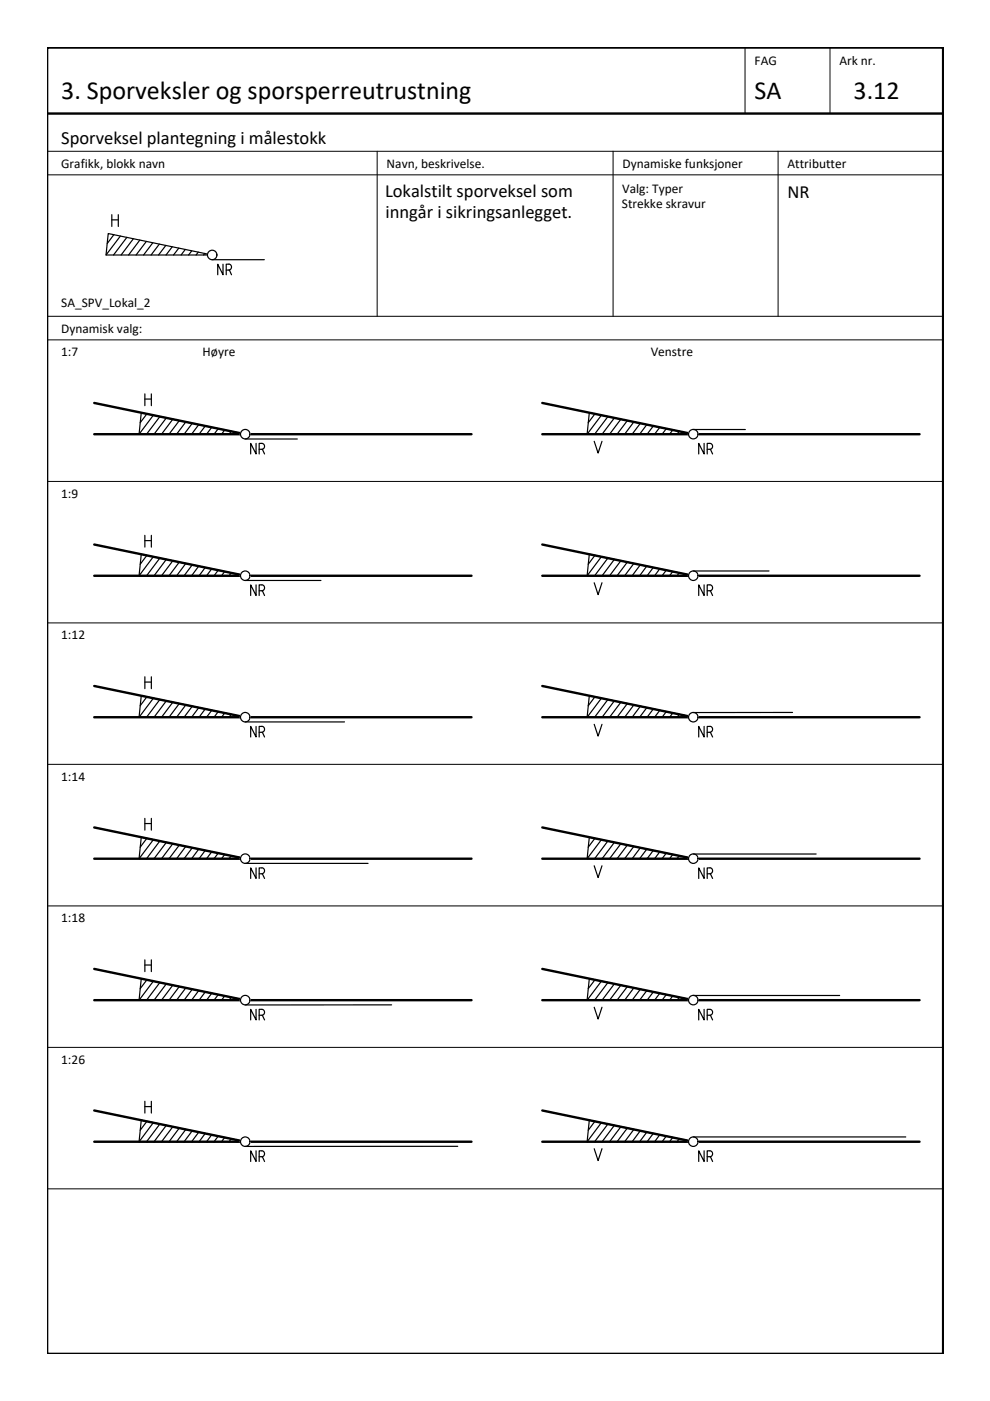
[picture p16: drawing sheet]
<svg xmlns="http://www.w3.org/2000/svg" width="210mm" height="297mm" viewBox="0 0 210 297" stroke-linecap="round" stroke-linejoin="round" font-family="sans-serif">
<defs><g id="words">
<g font-size="5.5">
<text x="13" y="21.1">3. Sporveksler og sporsperreutrustning</text>
<text x="160" y="21.1">SA</text>
<text x="181" y="21.1">3.12</text>
</g>
<g font-size="3.9">
<text x="13" y="30.6">Sporveksel plantegning i målestokk</text>
<text x="81.6" y="41.7">Lokalstilt sporveksel som</text>
<text x="81.7" y="46.2">inngår i sikringsanlegget.</text>
<text x="167" y="42.1">NR</text>
</g>
<g font-size="2.8">
<text x="160" y="13.9">FAG</text>
<text x="178" y="13.9">Ark nr.</text>
<text x="13" y="35.6">Grafikk, blokk navn</text>
<text x="82" y="35.6">Navn, beskrivelse.</text>
<text x="132" y="35.6">Dynamiske funksjoner</text>
<text x="167" y="35.6">Attributter</text>
<text x="131.9" y="41">Valg: Typer</text>
<text x="131.9" y="44.1">Strekke skravur</text>
<text x="13" y="65.1">SA_SPV_Lokal_2</text>
<text x="13" y="70.6">Dynamisk valg:</text>
<text x="13" y="75.6">1:7</text>
<text x="43" y="75.6">Høyre</text>
<text x="138" y="75.6">Venstre</text>
<text x="13" y="105.6">1:9</text>
<text x="13" y="135.6">1:12</text>
<text x="13" y="165.6">1:14</text>
<text x="13" y="195.6">1:18</text>
<text x="13" y="225.6">1:26</text>
</g>
</g></defs>
<!-- layer: RAMME SYMBOLER -->
<g fill="none" stroke="#000" stroke-width=".21">
<path d="M158 10.1v14M176 10.1v14M10 32.1h189.9M10 37.1h189.9M80 32.1v35M130 32.1v35M165 32.1v35M10 67.1h189.9M10 72.1h189.9M10 102.1h189.9M10 132.1h189.9M10 162.1h189.9"/>
<path d="M10 192.1h189.9M10 222.1h189.9M10 252.1h189.9"/>
</g>
<!-- layer: RAMME -->
<path d="M10 10.1h190v276.9h-190zM10 24.1h189.9" fill="none" stroke="#000" stroke-width=".51"/>
<!-- layer: SIG-SPOR enlinje -->
<g fill="none" stroke="#000" stroke-width=".51">
<path d="M20 92.1h80M20 85.4l32 6.7M115 92.1h80M115 85.4l32 6.7M20 115.5l32 6.6M115 115.5l32 6.6M20 122.1h80M115 122.1h80M20 152.1h80M20 145.4l32 6.7M115 152.1h80M115 145.4l32 6.7"/>
<path d="M20 175.4l32 6.7M115 175.4l32 6.7M20 182.1h80M115 182.1h80M20 212.1h80M20 205.4l32 6.7M115 212.1h80M115 205.4l32 6.7M20 235.4l32 6.7M115 235.4l32 6.7M20 242.1h80M115 242.1h80"/>
</g>
<!-- layer: SIG-Sporveksler -->
<g fill="none" stroke="#000" stroke-width=".25">
<path d="M22.9 49.5l22.1 4.6h-22.5zM23.7 45.5v2.5M23.7 46.6h1.4M24.2 49.7l-1.5 1.9M25.1 45.5v2.5M25.5 50l-3 4.1M26.9 50.3l-2.8 3.8M28.3 50.6l-2.6 3.5M29.7 50.9l-2.4 3.2M31 51.2l-2.1 2.9M32.4 51.5l-2 2.6M33.8 51.8l-1.8 2.3"/>
<path d="M35.2 52l-1.6 2.1M36.5 52.3l-1.3 1.8M37.9 52.6l-1.1 1.5M39.3 52.9l-.9 1.2M40.7 53.2l-.7 .9M42 53.5l-.4 .6M43.4 53.7l-.2 .4M44.8 54l-.1 .1M45 55.1h11M30 87.5l22 4.6h-22.5zM30.7 83.5v2.5M30.7 84.6h1.4"/>
<path d="M31.1 87.8l-1.4 1.8M32.1 83.5v2.5M32.5 88l-3 4.1M33.9 88.3l-2.8 3.8M35.3 88.6l-2.6 3.5M36.6 88.9l-2.4 3.2M38 89.2l-2.2 2.9M39.4 89.5l-2 2.6M40.8 89.8l-1.8 2.3M42.1 90l-1.5 2.1M43.5 90.3l-1.3 1.8M44.9 90.6l-1.1 1.5"/>
<path d="M46.3 90.9l-.9 1.2M47.6 91.2l-.6 .9M49 91.4l-.4 .7M50.4 91.7l-.2 .4M51.8 92v.1M52 93.1h11M124.9 87.5l22.1 4.6h-22.5zM126 93.6l.8 2.5 .8-2.5M126.1 87.8l-1.4 1.8M127.5 88l-3 4.1M128.9 88.3l-2.8 3.8M130.3 88.6l-2.6 3.5"/>
<path d="M131.6 88.9l-2.4 3.2M133 89.2l-2.2 2.9M134.4 89.5l-2 2.6M135.8 89.8l-1.8 2.3M137.1 90l-1.5 2.1M138.5 90.3l-1.3 1.8M139.9 90.6l-1.1 1.5M141.3 90.9l-.9 1.2M142.6 91.2l-.6 .9M144 91.4l-.4 .7M145.4 91.7l-.2 .4M146.8 92l-.1 .1"/>
<path d="M147 91.1h11M30 117.5l22 4.6h-22.5zM30.7 113.5v2.5M30.7 114.6h1.4M31.1 117.8l-1.4 1.8M32.1 113.5v2.5M32.5 118l-3 4.1M33.9 118.3l-2.8 3.8M35.3 118.6l-2.6 3.5M36.6 118.9l-2.4 3.2M38 119.2l-2.2 2.9M39.4 119.5l-2 2.6"/>
<path d="M40.8 119.7l-1.8 2.4M124.9 117.5l22.1 4.6h-22.5zM126.1 117.8l-1.4 1.8M127.5 118l-3 4.1M128.9 118.3l-2.8 3.8M130.3 118.6l-2.6 3.5M131.6 118.9l-2.4 3.2M133 119.2l-2.2 2.9M134.4 119.5l-2 2.6M135.8 119.7l-1.8 2.4M42.1 120l-1.5 2.1M43.5 120.3l-1.3 1.8"/>
<path d="M44.9 120.6l-1.1 1.5M46.3 120.9l-.9 1.2M47.6 121.2l-.6 .9M49 121.5l-.4 .6M50.4 121.7l-.2 .4M51.8 122v.1M52 123.1h16.1M126 123.6l.8 2.5 .8-2.5M137.1 120l-1.5 2.1M138.5 120.3l-1.3 1.8M139.9 120.6l-1.1 1.5M141.3 120.9l-.9 1.2"/>
<path d="M142.6 121.2l-.6 .9M144 121.5l-.4 .6M145.4 121.7l-.2 .4M146.8 122l-.1 .1M147 121.1h16M30 147.5l22 4.6h-22.5zM30.7 143.5v2.5M30.7 144.6h1.4M31.1 147.8l-1.4 1.8M32.1 143.5v2.5M32.5 148l-3 4.1M33.9 148.3l-2.8 3.8"/>
<path d="M35.3 148.6l-2.6 3.5M36.6 148.9l-2.4 3.2M38 149.2l-2.2 2.9M39.4 149.5l-2 2.6M40.8 149.7l-1.8 2.4M42.1 150l-1.5 2.1M43.5 150.3l-1.3 1.8M44.9 150.6l-1.1 1.5M46.3 150.9l-.9 1.2M47.6 151.2l-.6 .9M49 151.5l-.4 .6M50.4 151.7l-.2 .4"/>
<path d="M51.8 152v.1M52 153.1h21M124.9 147.5l22.1 4.6h-22.5zM126 153.6l.8 2.5 .8-2.5M126.1 147.8l-1.4 1.8M127.5 148l-3 4.1M128.9 148.3l-2.8 3.8M130.3 148.6l-2.6 3.5M131.6 148.9l-2.4 3.2M133 149.2l-2.2 2.9M134.4 149.5l-2 2.6M135.8 149.7l-1.8 2.4"/>
<path d="M137.1 150l-1.5 2.1M138.5 150.3l-1.3 1.8M139.9 150.6l-1.1 1.5M141.3 150.9l-.9 1.2M142.6 151.2l-.6 .9M144 151.5l-.4 .6M145.4 151.7l-.2 .4M146.8 152l-.1 .1M168 151.1h-21M30 177.5l22 4.6h-22.5zM30.7 173.5v2.5M30.7 174.6h1.4"/>
<path d="M31.1 177.7l-1.4 1.9M32.1 173.5v2.5M32.5 178l-3 4.1M33.9 178.3l-2.8 3.8M35.3 178.6l-2.6 3.5M36.6 178.9l-2.4 3.2M38 179.2l-2.2 2.9M39.4 179.5l-2 2.6M40.8 179.8l-1.8 2.3M124.9 177.5l22.1 4.6h-22.5zM126.1 177.7l-1.4 1.9M127.5 178l-3 4.1"/>
<path d="M128.9 178.3l-2.8 3.8M130.3 178.6l-2.6 3.5M131.6 178.9l-2.4 3.2M133 179.2l-2.2 2.9M134.4 179.5l-2 2.6M135.8 179.8l-1.8 2.3M42.1 180l-1.5 2.1M43.5 180.3l-1.3 1.8M44.9 180.6l-1.1 1.5M46.3 180.9l-.9 1.2M47.6 181.2l-.6 .9M49 181.4l-.4 .7"/>
<path d="M50.4 181.7l-.2 .4M51.8 182v.1M52 183.1h26M126 183.6l.8 2.5 .8-2.5M137.1 180l-1.5 2.1M138.5 180.3l-1.3 1.8M139.9 180.6l-1.1 1.5M141.3 180.9l-.9 1.2M142.6 181.2l-.6 .9M144 181.4l-.4 .7M145.4 181.7l-.2 .4M146.8 182l-.1 .1"/>
<path d="M147 181.1h26M30 207.5l22 4.6h-22.5zM30.7 203.5v2.5M30.7 204.6h1.4M31.1 207.8l-1.4 1.8M32.1 203.5v2.5M32.5 208l-3 4.1M33.9 208.3l-2.8 3.8M35.3 208.6l-2.6 3.5M36.6 208.9l-2.4 3.2M38 209.2l-2.2 2.9M39.4 209.5l-2 2.6"/>
<path d="M40.8 209.7l-1.8 2.4M42.1 210l-1.5 2.1M43.5 210.3l-1.3 1.8M44.9 210.6l-1.1 1.5M46.3 210.9l-.9 1.2M47.6 211.2l-.6 .9M49 211.5l-.4 .6M50.4 211.7l-.2 .4M51.8 212v.1M83 213l-31 .1M124.9 207.5l22.1 4.6h-22.5zM126 213.6l.8 2.5 .8-2.5"/>
<path d="M126.1 207.8l-1.4 1.8M127.5 208l-3 4.1M128.9 208.3l-2.8 3.8M130.3 208.6l-2.6 3.5M131.6 208.9l-2.4 3.2M133 209.2l-2.2 2.9M134.4 209.5l-2 2.6M135.8 209.7l-1.8 2.4M137.1 210l-1.5 2.1M138.5 210.3l-1.3 1.8M139.9 210.6l-1.1 1.5M141.3 210.9l-.9 1.2"/>
<path d="M142.6 211.2l-.6 .9M144 211.5l-.4 .6M145.4 211.7l-.2 .4M146.8 212l-.1 .1M147 211.1h31M30 237.5l22 4.6h-22.5zM30.7 233.5v2.5M30.7 234.6h1.4M31.1 237.8l-1.4 1.8M32.1 233.5v2.5M32.5 238l-3 4.1M33.9 238.3l-2.8 3.8"/>
<path d="M35.3 238.6l-2.6 3.5M36.6 238.9l-2.4 3.2M38 239.2l-2.2 2.9M39.4 239.5l-2 2.6M40.8 239.7l-1.8 2.4M124.9 237.5l22.1 4.6h-22.5zM126.1 237.8l-1.4 1.8M127.5 238l-3 4.1M128.9 238.3l-2.8 3.8M130.3 238.6l-2.6 3.5M131.6 238.9l-2.4 3.2M133 239.2l-2.2 2.9"/>
<path d="M134.4 239.5l-2 2.6M135.8 239.7l-1.8 2.4M42.1 240l-1.5 2.1M43.5 240.3l-1.3 1.8M44.9 240.6l-1.1 1.5M46.3 240.9l-.9 1.2M47.6 241.2l-.6 .9M49 241.5l-.4 .6M50.4 241.7l-.2 .4M51.8 242v.1M97 243l-45 .1M126 243.6l.8 2.5 .8-2.5"/>
<path d="M137.1 240l-1.5 2.1M138.5 240.3l-1.3 1.8M139.9 240.6l-1.1 1.5M141.3 240.9l-.9 1.2M142.6 241.2l-.6 .9M144 241.5l-.4 .6M145.4 241.7l-.2 .4M146.8 242l-.1 .1M147 241.1h45"/>
<circle cx="45" cy="54.1" r="1.01"/>
<circle cx="52" cy="92.1" r="1.01"/>
<circle cx="147" cy="92.1" r="1.01"/>
<circle cx="52" cy="122.1" r="1.01"/>
<circle cx="147" cy="122.1" r="1.01"/>
<circle cx="52" cy="152.1" r="1.01"/>
<circle cx="147" cy="152.1" r="1.01"/>
<circle cx="52" cy="182.1" r="1.01"/>
<circle cx="147" cy="182.1" r="1.01"/>
<circle cx="52" cy="212" r="1.01"/>
<circle cx="147" cy="212" r="1.01"/>
<circle cx="52" cy="242.1" r="1.01"/>
<circle cx="147" cy="242.1" r="1.01"/>
</g>
<!-- layer: Wipeout -->
<g fill="none" stroke="#fff" stroke-width=".21">
<path d="M44 53.9v.4v-.2M46 53.9v.2v-.3v.4M51 91.9v.4v-.2M53 91.9v.2l-.1-.3 .1 .4M146 91.9v.4v-.2M148 91.9v.2l-.1-.3 .1 .4M51 121.9v.4v-.2M53 121.9v.2l-.1-.3 .1 .4M146 121.9v.4v-.2M148 121.9v.2l-.1-.3 .1 .4M51 151.9v.4v-.2M53 151.9v.2l-.1-.3 .1 .4"/>
<path d="M146 151.9v.4v-.2M148 151.9v.2l-.1-.3 .1 .4M51 181.9v.4v-.2M53 181.9v.2l-.1-.3 .1 .4M146 181.9v.4v-.2M148 181.9v.2l-.1-.3 .1 .4M51 211.9v.4v-.2M53 211.9v.2l-.1-.3 .1 .4M146 211.9v.4v-.2M148 211.9v.2l-.1-.3 .1 .4M51 241.9v.4v-.2M53 241.9v.2l-.1-.3 .1 .4"/>
<path d="M146 241.9v.4v-.2M148 241.9v.2l-.1-.3 .1 .4"/>
</g>
<g fill="#fff" stroke="#fff" stroke-width=".21">
<path d="M44 53.9v.5zM44 53.8v.6zM44 53.8l.1 .8zM44 53.7l.1 .9zM44 53.7l.2 1zM44.1 53.6l.1 1.1zM44.1 53.6l.2 1.2zM44.2 53.5l.1 1.3zM44.2 53.5l.2 1.4zM44.2 53.5l.2 1.4-.1-1.5zM44.3 53.4l.2 1.5zM44.3 53.4l.2 1.5-.1-1.6zM44.4 53.3l.2 1.7-.1-.1zM44.4 53.3l.2 1.7-.1-1.8zM44.5 53.2l.2 1.8h-.1zM44.5 53.2l.2 1.8-.1-1.8zM44.6 53.2l.3 1.9-.2-.1zM44.6 53.2l.3 1.9-.2-2zM44.7 53.1l.3 2h-.1zM44.7 53.1l.3 2-.1-2zM44.9 53.1l.2 2h-.1zM44.9 53.1l.2 2-.1-2zM45 53.1l.2 1.9-.1 .1zM45 53.1l.2 1.9-.1-1.9zM45.1 53.1l.3 1.9h-.2zM45.1 53.1l.3 1.9-.2-1.9zM45.2 53.1l.3 1.8-.1 .1zM45.2 53.1l.3 1.8-.1-1.7zM45.4 53.2l.2 1.7h-.1zM45.4 53.2l.2 1.7-.1-1.7zM45.5 53.2l.1 1.7zM45.5 53.2l.2 1.6zM45.6 53.3l.1 1.5zM45.6 53.3l.2 1.4zM45.7 53.4l.1 1.3zM45.7 53.4l.1 1.2zM45.8 53.5v1.1zM45.8 53.5l.1 .9zM45.8 53.6l.1 .8zM45.8 53.6l.2 .7zM45.9 53.7l.1 .6zM45.9 53.7l.1 .5z"/>
<path d="M51 91.9l.1 .5zM51 91.8l.1 .6zM51 91.8l.1 .8zM51.1 91.7v.9zM51.1 91.7l.1 1zM51.1 91.6l.1 1.1zM51.1 91.6l.2 1.2zM51.2 91.5l.1 1.3zM51.2 91.5l.2 1.4zM51.3 91.4l.1 1.5zM51.3 91.4l.2 1.5zM51.3 91.4l.2 1.5-.1-1.6zM51.4 91.3l.2 1.7-.1-.1zM51.4 91.3l.2 1.7-.1-1.8zM51.5 91.2l.2 1.8zM51.5 91.2l.2 1.8-.1-1.8zM51.6 91.2l.3 1.9-.2-.1zM51.6 91.2l.3 1.9-.2-2zM51.7 91.1l.3 2h-.1zM51.7 91.1l.3 2-.1-2zM51.9 91.1l.2 2h-.1zM51.9 91.1l.2 2-.1-2zM52 91.1l.2 1.9-.1 .1zM52 91.1l.2 1.9-.1-1.9zM52.1 91.1l.3 1.9h-.2zM52.1 91.1l.3 1.9-.2-1.9zM52.2 91.1l.3 1.8-.1 .1zM52.2 91.1l.3 1.8-.1-1.7zM52.4 91.2l.2 1.7h-.1zM52.4 91.2l.2 1.7zM52.5 91.2l.2 1.6-.1 .1zM52.5 91.2l.2 1.6zM52.6 91.3l.1 1.5zM52.6 91.3l.2 1.4zM52.7 91.4l.1 1.3zM52.7 91.4l.2 1.2zM52.8 91.5l.1 1.1zM52.8 91.5l.1 .9zM52.9 91.6v.8zM52.9 91.6v.7zM52.9 91.7v.6zM52.9 91.7l.1 .5z"/>
<path d="M146 91.9v.5zM146 91.8v.6zM146 91.8l.1 .8zM146 91.7l.1 .9zM146 91.7l.2 1zM146.1 91.6l.1 1.1zM146.1 91.6l.2 1.2zM146.2 91.5l.1 1.3zM146.2 91.5l.2 1.4zM146.3 91.4l.1 1.5zM146.3 91.4l.2 1.5zM146.3 91.4l.2 1.5-.1-1.6zM146.4 91.3l.2 1.7-.1-.1zM146.4 91.3l.2 1.7-.1-1.8zM146.5 91.2l.2 1.8zM146.5 91.2l.2 1.8-.1-1.8zM146.6 91.2l.3 1.9-.2-.1zM146.6 91.2l.3 1.9-.2-2zM146.7 91.1l.3 2h-.1zM146.7 91.1l.3 2-.1-2zM146.9 91.1l.2 2h-.1zM146.9 91.1l.2 2-.1-2zM147 91.1l.2 1.9-.1 .1zM147 91.1l.2 1.9-.1-1.9zM147.1 91.1l.3 1.9h-.2zM147.1 91.1l.3 1.9-.2-1.9zM147.2 91.1l.3 1.8-.1 .1zM147.2 91.1l.3 1.8-.1-1.7zM147.4 91.2l.2 1.7h-.1zM147.4 91.2l.2 1.7zM147.5 91.2l.2 1.6-.1 .1zM147.5 91.2l.2 1.6zM147.6 91.3l.1 1.5zM147.6 91.3l.2 1.4zM147.7 91.4l.1 1.3zM147.7 91.4l.1 1.2zM147.8 91.5v1.1zM147.8 91.5l.1 .9zM147.8 91.6l.1 .8zM147.8 91.6l.1 .7zM147.9 91.7v.6zM147.9 91.7l.1 .5z"/>
<path d="M51 121.9l.1 .6zM51 121.8l.1 .7zM51 121.8l.1 .8zM51.1 121.7v.9zM51.1 121.7l.1 1zM51.1 121.6l.1 1.1zM51.1 121.6l.2 1.2zM51.2 121.5l.1 1.3zM51.2 121.5l.2 1.4zM51.3 121.4l.1 1.5zM51.3 121.4l.2 1.5zM51.3 121.4l.2 1.5-.1-1.6zM51.4 121.3l.2 1.7-.1-.1zM51.4 121.3l.2 1.7-.1-1.8zM51.5 121.2l.2 1.8zM51.5 121.2l.2 1.8-.1-1.9zM51.6 121.1l.3 1.9h-.2zM51.6 121.1l.3 1.9-.2-1.9zM51.7 121.1l.3 2-.1-.1zM51.7 121.1l.3 2-.1-2zM51.9 121.1l.2 1.9-.1 .1zM51.9 121.1l.2 1.9-.1-1.9zM52 121.1l.2 1.9h-.1zM52 121.1l.2 1.9-.1-1.9zM52.1 121.1l.3 1.9h-.2zM52.1 121.1l.3 1.9-.2-1.9zM52.2 121.1l.3 1.8-.1 .1zM52.2 121.1l.3 1.8-.1-1.8zM52.4 121.1l.2 1.8h-.1zM52.4 121.1l.2 1.8zM52.5 121.2l.2 1.6-.1 .1zM52.5 121.2l.2 1.6zM52.6 121.3l.1 1.5zM52.6 121.3l.2 1.4zM52.7 121.4l.1 1.3zM52.7 121.4l.2 1.2zM52.8 121.5l.1 1.1zM52.8 121.5l.1 1zM52.9 121.6v.9zM52.9 121.6v.7zM52.9 121.7v.6zM52.9 121.7l.1 .5z"/>
<path d="M146 121.9v.6zM146 121.8v.7zM146 121.8l.1 .8zM146 121.7l.1 .9zM146 121.7l.2 1zM146.1 121.6l.1 1.1zM146.1 121.6l.2 1.2zM146.2 121.5l.1 1.3zM146.2 121.5l.2 1.4zM146.3 121.4l.1 1.5zM146.3 121.4l.2 1.5zM146.3 121.4l.2 1.5-.1-1.6zM146.4 121.3l.2 1.7-.1-.1zM146.4 121.3l.2 1.7-.1-1.8zM146.5 121.2l.2 1.8zM146.5 121.2l.2 1.8-.1-1.9zM146.6 121.1l.3 1.9h-.2zM146.6 121.1l.3 1.9-.2-1.9zM146.7 121.1l.3 2-.1-.1zM146.7 121.1l.3 2-.1-2zM146.9 121.1l.2 1.9-.1 .1zM146.9 121.1l.2 1.9-.1-1.9zM147 121.1l.2 1.9h-.1zM147 121.1l.2 1.9-.1-1.9zM147.1 121.1l.3 1.9h-.2zM147.1 121.1l.3 1.9-.2-1.9zM147.2 121.1l.3 1.8-.1 .1zM147.2 121.1l.3 1.8-.1-1.8zM147.4 121.1l.2 1.8h-.1zM147.4 121.1l.2 1.8zM147.5 121.2l.2 1.6-.1 .1zM147.5 121.2l.2 1.6zM147.6 121.3l.1 1.5zM147.6 121.3l.2 1.4zM147.7 121.4l.1 1.3zM147.7 121.4l.1 1.2zM147.8 121.5v1.1zM147.8 121.5l.1 1zM147.8 121.6l.1 .9zM147.8 121.6l.1 .7zM147.9 121.7v.6zM147.9 121.7l.1 .5z"/>
<path d="M146 151.9v.5zM146 151.8v.6zM146 151.8l.1 .8zM146 151.7l.1 .9zM146 151.7l.2 1zM146.1 151.6l.1 1.1zM146.1 151.6l.2 1.2zM146.2 151.5l.1 1.3zM146.2 151.5l.2 1.4zM146.3 151.3l.1 1.6zM146.3 151.3l.2 1.6zM146.3 151.3l.2 1.6-.1-1.6zM146.4 151.3l.2 1.7-.1-.1zM146.4 151.3l.2 1.7-.1-1.8zM146.5 151.2l.2 1.8zM146.5 151.2l.2 1.8-.1-1.9zM146.6 151.1l.3 2-.2-.1zM146.6 151.1l.3 2-.2-2zM146.7 151.1l.3 2h-.1zM146.7 151.1l.3 2-.1-2zM146.9 151.1l.2 2h-.1zM146.9 151.1l.2 2-.1-2zM147 151.1l.2 1.9-.1 .1zM147 151.1l.2 1.9-.1-1.9zM147.1 151.1l.3 1.9h-.2zM147.1 151.1l.3 1.9-.2-1.9zM147.2 151.1l.3 1.8-.1 .1zM147.2 151.1l.3 1.8-.1-1.8zM147.4 151.1l.2 1.8h-.1zM147.4 151.1l.2 1.8zM147.5 151.2l.2 1.6-.1 .1zM147.5 151.2l.2 1.6zM147.6 151.3l.1 1.5zM147.6 151.3l.2 1.4zM147.7 151.3l.1 1.4zM147.7 151.3l.1 1.3zM147.8 151.5v1.1zM147.8 151.5l.1 .9zM147.8 151.6l.1 .8zM147.8 151.6l.1 .7zM147.9 151.7v.6zM147.9 151.7l.1 .5z"/>
<path d="M51 151.9l.1 .5zM51 151.8l.1 .6zM51 151.8l.1 .8zM51.1 151.7v.9zM51.1 151.7l.1 1zM51.1 151.6l.1 1.1zM51.1 151.6l.2 1.2zM51.2 151.5l.1 1.3zM51.2 151.5l.2 1.4zM51.3 151.3l.1 1.6zM51.3 151.3l.2 1.6zM51.3 151.3l.2 1.6-.1-1.6zM51.4 151.3l.2 1.7-.1-.1zM51.4 151.3l.2 1.7-.1-1.8zM51.5 151.2l.2 1.8zM51.5 151.2l.2 1.8-.1-1.9zM51.6 151.1l.3 2-.2-.1zM51.6 151.1l.3 2-.2-2zM51.7 151.1l.3 2h-.1zM51.7 151.1l.3 2-.1-2zM51.9 151.1l.2 2h-.1zM51.9 151.1l.2 2-.1-2zM52 151.1l.2 1.9-.1 .1zM52 151.1l.2 1.9-.1-1.9zM52.1 151.1l.3 1.9h-.2zM52.1 151.1l.3 1.9-.2-1.9zM52.2 151.1l.3 1.8-.1 .1zM52.2 151.1l.3 1.8-.1-1.8zM52.4 151.1l.2 1.8h-.1zM52.4 151.1l.2 1.8zM52.5 151.2l.2 1.6-.1 .1zM52.5 151.2l.2 1.6zM52.6 151.3l.1 1.5zM52.6 151.3l.2 1.4zM52.7 151.3l.1 1.4zM52.7 151.3l.2 1.3zM52.8 151.5l.1 1.1zM52.8 151.5l.1 .9zM52.9 151.6v.8zM52.9 151.6v.7zM52.9 151.7v.6zM52.9 151.7l.1 .5z"/>
<path d="M51 181.9l.1 .5zM51 181.8l.1 .6zM51 181.8l.1 .8zM51.1 181.7v.9zM51.1 181.7l.1 1zM51.1 181.6l.1 1.1zM51.1 181.6l.2 1.2zM51.2 181.4l.1 1.4zM51.2 181.4l.2 1.5zM51.2 181.4l.2 1.5-.1-1.5zM51.3 181.4l.2 1.5zM51.3 181.4l.2 1.5-.1-1.6zM51.4 181.3l.2 1.7-.1-.1zM51.4 181.3l.2 1.7-.1-1.8zM51.5 181.2l.2 1.8zM51.5 181.2l.2 1.8-.1-1.9zM51.6 181.1l.3 2-.2-.1zM51.6 181.1l.3 2-.2-2zM51.7 181.1l.3 2h-.1zM51.7 181.1l.3 2-.1-2zM51.9 181.1l.2 2h-.1zM51.9 181.1l.2 2-.1-2zM52 181.1l.2 1.9-.1 .1zM52 181.1l.2 1.9-.1-1.9zM52.1 181.1l.3 1.9h-.2zM52.1 181.1l.3 1.9-.2-1.9zM52.2 181.1l.3 1.8-.1 .1zM52.2 181.1l.3 1.8-.1-1.8zM52.4 181.1l.2 1.8h-.1zM52.4 181.1l.2 1.8zM52.5 181.2l.2 1.6-.1 .1zM52.5 181.2l.2 1.6zM52.6 181.3l.1 1.5zM52.6 181.3l.2 1.4zM52.7 181.4l.1 1.3zM52.7 181.4l.2 1.2zM52.8 181.4l.1 1.2zM52.8 181.4l.1 1zM52.9 181.6v.8zM52.9 181.6v.7zM52.9 181.7v.6zM52.9 181.7l.1 .5z"/>
<path d="M146 181.9v.5zM146 181.8v.6zM146 181.8l.1 .8zM146 181.7l.1 .9zM146 181.7l.2 1zM146.1 181.6l.1 1.1zM146.1 181.6l.2 1.2zM146.2 181.4l.1 1.4zM146.2 181.4l.2 1.5zM146.2 181.4l.2 1.5-.1-1.5zM146.3 181.4l.2 1.5zM146.3 181.4l.2 1.5-.1-1.6zM146.4 181.3l.2 1.7-.1-.1zM146.4 181.3l.2 1.7-.1-1.8zM146.5 181.2l.2 1.8zM146.5 181.2l.2 1.8-.1-1.9zM146.6 181.1l.3 2-.2-.1zM146.6 181.1l.3 2-.2-2zM146.7 181.1l.3 2h-.1zM146.7 181.1l.3 2-.1-2zM146.9 181.1l.2 2h-.1zM146.9 181.1l.2 2-.1-2zM147 181.1l.2 1.9-.1 .1zM147 181.1l.2 1.9-.1-1.9zM147.1 181.1l.3 1.9h-.2zM147.1 181.1l.3 1.9-.2-1.9zM147.2 181.1l.3 1.8-.1 .1zM147.2 181.1l.3 1.8-.1-1.8zM147.4 181.1l.2 1.8h-.1zM147.4 181.1l.2 1.8zM147.5 181.2l.2 1.6-.1 .1zM147.5 181.2l.2 1.6zM147.6 181.3l.1 1.5zM147.6 181.3l.2 1.4zM147.7 181.4l.1 1.3zM147.7 181.4l.1 1.2zM147.8 181.4v1.2zM147.8 181.4l.1 1zM147.8 181.6l.1 .8zM147.8 181.6l.1 .7zM147.9 181.7v.6zM147.9 181.7l.1 .5z"/>
<path d="M146 211.9v.5zM146 211.8v.6zM146 211.8l.1 .8zM146 211.7l.1 .9zM146 211.7l.2 1zM146.1 211.6l.1 1.1zM146.1 211.6l.2 1.2zM146.2 211.5l.1 1.3zM146.2 211.5l.2 1.4zM146.3 211.4l.1 1.5zM146.3 211.4l.2 1.5zM146.3 211.4l.2 1.5-.1-1.6zM146.4 211.3l.2 1.7-.1-.1zM146.4 211.3l.2 1.7-.1-1.8zM146.5 211.2l.2 1.8zM146.5 211.2l.2 1.8-.1-1.9zM146.6 211.1l.3 1.9h-.2zM146.6 211.1l.3 1.9-.2-1.9zM146.7 211.1l.3 2-.1-.1zM146.7 211.1l.3 2-.1-2zM146.9 211.1l.2 1.9-.1 .1zM146.9 211.1l.2 1.9-.1-1.9zM147 211.1l.2 1.9h-.1zM147 211.1l.2 1.9-.1-1.9zM147.1 211.1l.3 1.9h-.2zM147.1 211.1l.3 1.9-.2-1.9zM147.2 211.1l.3 1.8-.1 .1zM147.2 211.1l.3 1.8-.1-1.8zM147.4 211.1l.2 1.8h-.1zM147.4 211.1l.2 1.8zM147.5 211.2l.2 1.6-.1 .1zM147.5 211.2l.2 1.6zM147.6 211.3l.1 1.5zM147.6 211.3l.2 1.4zM147.7 211.4l.1 1.3zM147.7 211.4l.1 1.2zM147.8 211.5v1.1zM147.8 211.5l.1 .9zM147.8 211.6l.1 .8zM147.8 211.6l.1 .7zM147.9 211.7v.6zM147.9 211.7l.1 .5z"/>
<path d="M51 211.9l.1 .5zM51 211.8l.1 .6zM51 211.8l.1 .8zM51.1 211.7v.9zM51.1 211.7l.1 1zM51.1 211.6l.1 1.1zM51.1 211.6l.2 1.2zM51.2 211.5l.1 1.3zM51.2 211.5l.2 1.4zM51.3 211.4l.1 1.5zM51.3 211.4l.2 1.5zM51.3 211.4l.2 1.5-.1-1.6zM51.4 211.3l.2 1.7-.1-.1zM51.4 211.3l.2 1.7-.1-1.8zM51.5 211.2l.2 1.8zM51.5 211.2l.2 1.8-.1-1.9zM51.6 211.1l.3 1.9h-.2zM51.6 211.1l.3 1.9-.2-1.9zM51.7 211.1l.3 2-.1-.1zM51.7 211.1l.3 2-.1-2zM51.9 211.1l.2 1.9-.1 .1zM51.9 211.1l.2 1.9-.1-1.9zM52 211.1l.2 1.9h-.1zM52 211.1l.2 1.9-.1-1.9zM52.1 211.1l.3 1.9h-.2zM52.1 211.1l.3 1.9-.2-1.9zM52.2 211.1l.3 1.8-.1 .1zM52.2 211.1l.3 1.8-.1-1.8zM52.4 211.1l.2 1.8h-.1zM52.4 211.1l.2 1.8zM52.5 211.2l.2 1.6-.1 .1zM52.5 211.2l.2 1.6zM52.6 211.3l.1 1.5zM52.6 211.3l.2 1.4zM52.7 211.4l.1 1.3zM52.7 211.4l.2 1.2zM52.8 211.5l.1 1.1zM52.8 211.5l.1 .9zM52.9 211.6v.8zM52.9 211.6v.7zM52.9 211.7v.6zM52.9 211.7l.1 .5z"/>
<path d="M51 241.9l.1 .6zM51 241.8l.1 .7zM51 241.8l.1 .8zM51.1 241.7v.9zM51.1 241.7l.1 1zM51.1 241.6l.1 1.1zM51.1 241.6l.2 1.2zM51.2 241.5l.1 1.3zM51.2 241.5l.2 1.4zM51.3 241.3l.1 1.6zM51.3 241.3l.2 1.6zM51.3 241.3l.2 1.6-.1-1.6zM51.4 241.3l.2 1.7-.1-.1zM51.4 241.3l.2 1.7-.1-1.8zM51.5 241.2l.2 1.8zM51.5 241.2l.2 1.8-.1-1.9zM51.6 241.1l.3 1.9h-.2zM51.6 241.1l.3 1.9-.2-1.9zM51.7 241.1l.3 2-.1-.1zM51.7 241.1l.3 2-.1-2zM51.9 241.1l.2 1.9-.1 .1zM51.9 241.1l.2 1.9-.1-1.9zM52 241.1l.2 1.9h-.1zM52 241.1l.2 1.9-.1-1.9zM52.1 241.1l.3 1.9h-.2zM52.1 241.1l.3 1.9-.2-1.9zM52.2 241.1l.3 1.8-.1 .1zM52.2 241.1l.3 1.8-.1-1.8zM52.4 241.1l.2 1.8h-.1zM52.4 241.1l.2 1.8zM52.5 241.2l.2 1.6-.1 .1zM52.5 241.2l.2 1.6zM52.6 241.3l.1 1.5zM52.6 241.3l.2 1.4zM52.7 241.3l.1 1.4zM52.7 241.3l.2 1.3zM52.8 241.5l.1 1.1zM52.8 241.5l.1 1zM52.9 241.6v.9zM52.9 241.6v.7zM52.9 241.7v.6zM52.9 241.7l.1 .5z"/>
<path d="M146 241.9v.6zM146 241.8v.7zM146 241.8l.1 .8zM146 241.7l.1 .9zM146 241.7l.2 1zM146.1 241.6l.1 1.1zM146.1 241.6l.2 1.2zM146.2 241.5l.1 1.3zM146.2 241.5l.2 1.4zM146.3 241.3l.1 1.6zM146.3 241.3l.2 1.6zM146.3 241.3l.2 1.6-.1-1.6zM146.4 241.3l.2 1.7-.1-.1zM146.4 241.3l.2 1.7-.1-1.8zM146.5 241.2l.2 1.8zM146.5 241.2l.2 1.8-.1-1.9zM146.6 241.1l.3 1.9h-.2zM146.6 241.1l.3 1.9-.2-1.9zM146.7 241.1l.3 2-.1-.1zM146.7 241.1l.3 2-.1-2zM146.9 241.1l.2 1.9-.1 .1zM146.9 241.1l.2 1.9-.1-1.9zM147 241.1l.2 1.9h-.1zM147 241.1l.2 1.9-.1-1.9zM147.1 241.1l.3 1.9h-.2zM147.1 241.1l.3 1.9-.2-1.9zM147.2 241.1l.3 1.8-.1 .1zM147.2 241.1l.3 1.8-.1-1.8zM147.4 241.1l.2 1.8h-.1zM147.4 241.1l.2 1.8zM147.5 241.2l.2 1.6-.1 .1zM147.5 241.2l.2 1.6zM147.6 241.3l.1 1.5zM147.6 241.3l.2 1.4zM147.7 241.3l.1 1.4zM147.7 241.3l.1 1.3zM147.8 241.5v1.1zM147.8 241.5l.1 1zM147.8 241.6l.1 .9zM147.8 241.6l.1 .7zM147.9 241.7v.6zM147.9 241.7l.1 .5z"/>
</g>
<g fill="none" stroke="#fffefd" stroke-width=".25">
<circle cx="45" cy="54.1" r="1"/>
<circle cx="52" cy="92.1" r="1"/>
<circle cx="147" cy="92.1" r="1"/>
<circle cx="52" cy="122.1" r="1"/>
<circle cx="147" cy="122.1" r="1"/>
<circle cx="52" cy="152.1" r="1"/>
<circle cx="147" cy="152.1" r="1"/>
<circle cx="52" cy="182.1" r="1"/>
<circle cx="147" cy="182.1" r="1"/>
<circle cx="52" cy="212.1" r="1"/>
<circle cx="147" cy="212.1" r="1"/>
<circle cx="52" cy="242.1" r="1"/>
<circle cx="147" cy="242.1" r="1"/>
</g>
<!-- layer: SIG_ATT_Tekst25 -->
<g fill="none" stroke="#000" stroke-width=".25">
<path d="M47.3 56v2.3l-1.1-2.3v2.3M48.5 56h-.5v2.3M48.5 56a.63 .63 0 0 1 .6 .6 .63 .63 0 0 1-.6 .6l-.5 .1M48.6 57.3l.5 1M54.3 94v2.3l-1.2-2.3v2.3M54.9 95.3h.6M55.5 94h-.6v2.3M55.5 94a.63 .63 0 0 1 .6 .6 .63 .63 0 0 1-.6 .7M55.6 95.3l.5 1M149.3 94v2.3l-1.2-2.3v2.3M149.9 95.3h.6a.63 .63 0 0 0 .6-.7 .63 .63 0 0 0-.6-.6h-.6v2.3M150.6 95.3l.5 1"/>
<path d="M54.3 124v2.3l-1.2-2.3v2.3M54.9 125.3h.6M55.5 124h-.6v2.3M55.5 124a.63 .63 0 0 1 .6 .6 .63 .63 0 0 1-.6 .7M55.6 125.3l.5 1M149.3 124v2.3l-1.2-2.3v2.3M149.9 125.3h.6a.63 .63 0 0 0 .6-.7 .63 .63 0 0 0-.6-.6h-.6v2.3M150.6 125.3l.5 1M54.3 154v2.3l-1.2-2.3v2.3M54.9 155.3h.6M55.5 154h-.6v2.3M55.5 154a.63 .63 0 0 1 .6 .6 .63 .63 0 0 1-.6 .6"/>
<path d="M55.6 155.3l.5 1M149.3 154v2.3l-1.2-2.3v2.3M150.5 154h-.6v2.3M150.5 154a.63 .63 0 0 1 .6 .6 .63 .63 0 0 1-.6 .6l-.6 .1M150.6 155.3l.5 1M54.3 184v2.3l-1.2-2.3v2.3M54.9 185.3h.6M55.5 184h-.6v2.3M55.5 184a.63 .63 0 0 1 .6 .6 .63 .63 0 0 1-.6 .6M55.6 185.3l.5 1M149.3 184v2.3l-1.2-2.3v2.3M149.9 185.3l.6-.1a.62 .62 0 0 0 .6-.6 .62 .62 0 0 0-.6-.6h-.6v2.3"/>
<path d="M150.6 185.3l.5 1M54.3 214v2.2l-1.2-2.2v2.2M54.9 215.3h.6M55.5 214h-.6v2.2M55.5 214a.63 .63 0 0 1 .6 .6 .63 .63 0 0 1-.6 .7M55.6 215.3l.5 .9M149.3 214v2.2l-1.2-2.2v2.2M149.9 215.3h.6a.63 .63 0 0 0 .6-.7 .63 .63 0 0 0-.6-.6h-.6v2.2M150.6 215.3l.5 .9M54.3 244v2.3l-1.2-2.3v2.3M54.9 245.2h.6M55.5 244h-.6v2.3"/>
<path d="M55.5 244a.63 .63 0 0 1 .6 .6 .63 .63 0 0 1-.6 .6M55.6 245.2l.5 1.1M149.3 244v2.3l-1.2-2.3v2.3M149.9 245.2h.6a.63 .63 0 0 0 .6-.6 .63 .63 0 0 0-.6-.6h-.6v2.3M150.6 245.2l.5 1.1"/>
</g>
<use href="#words"/>
</svg>
